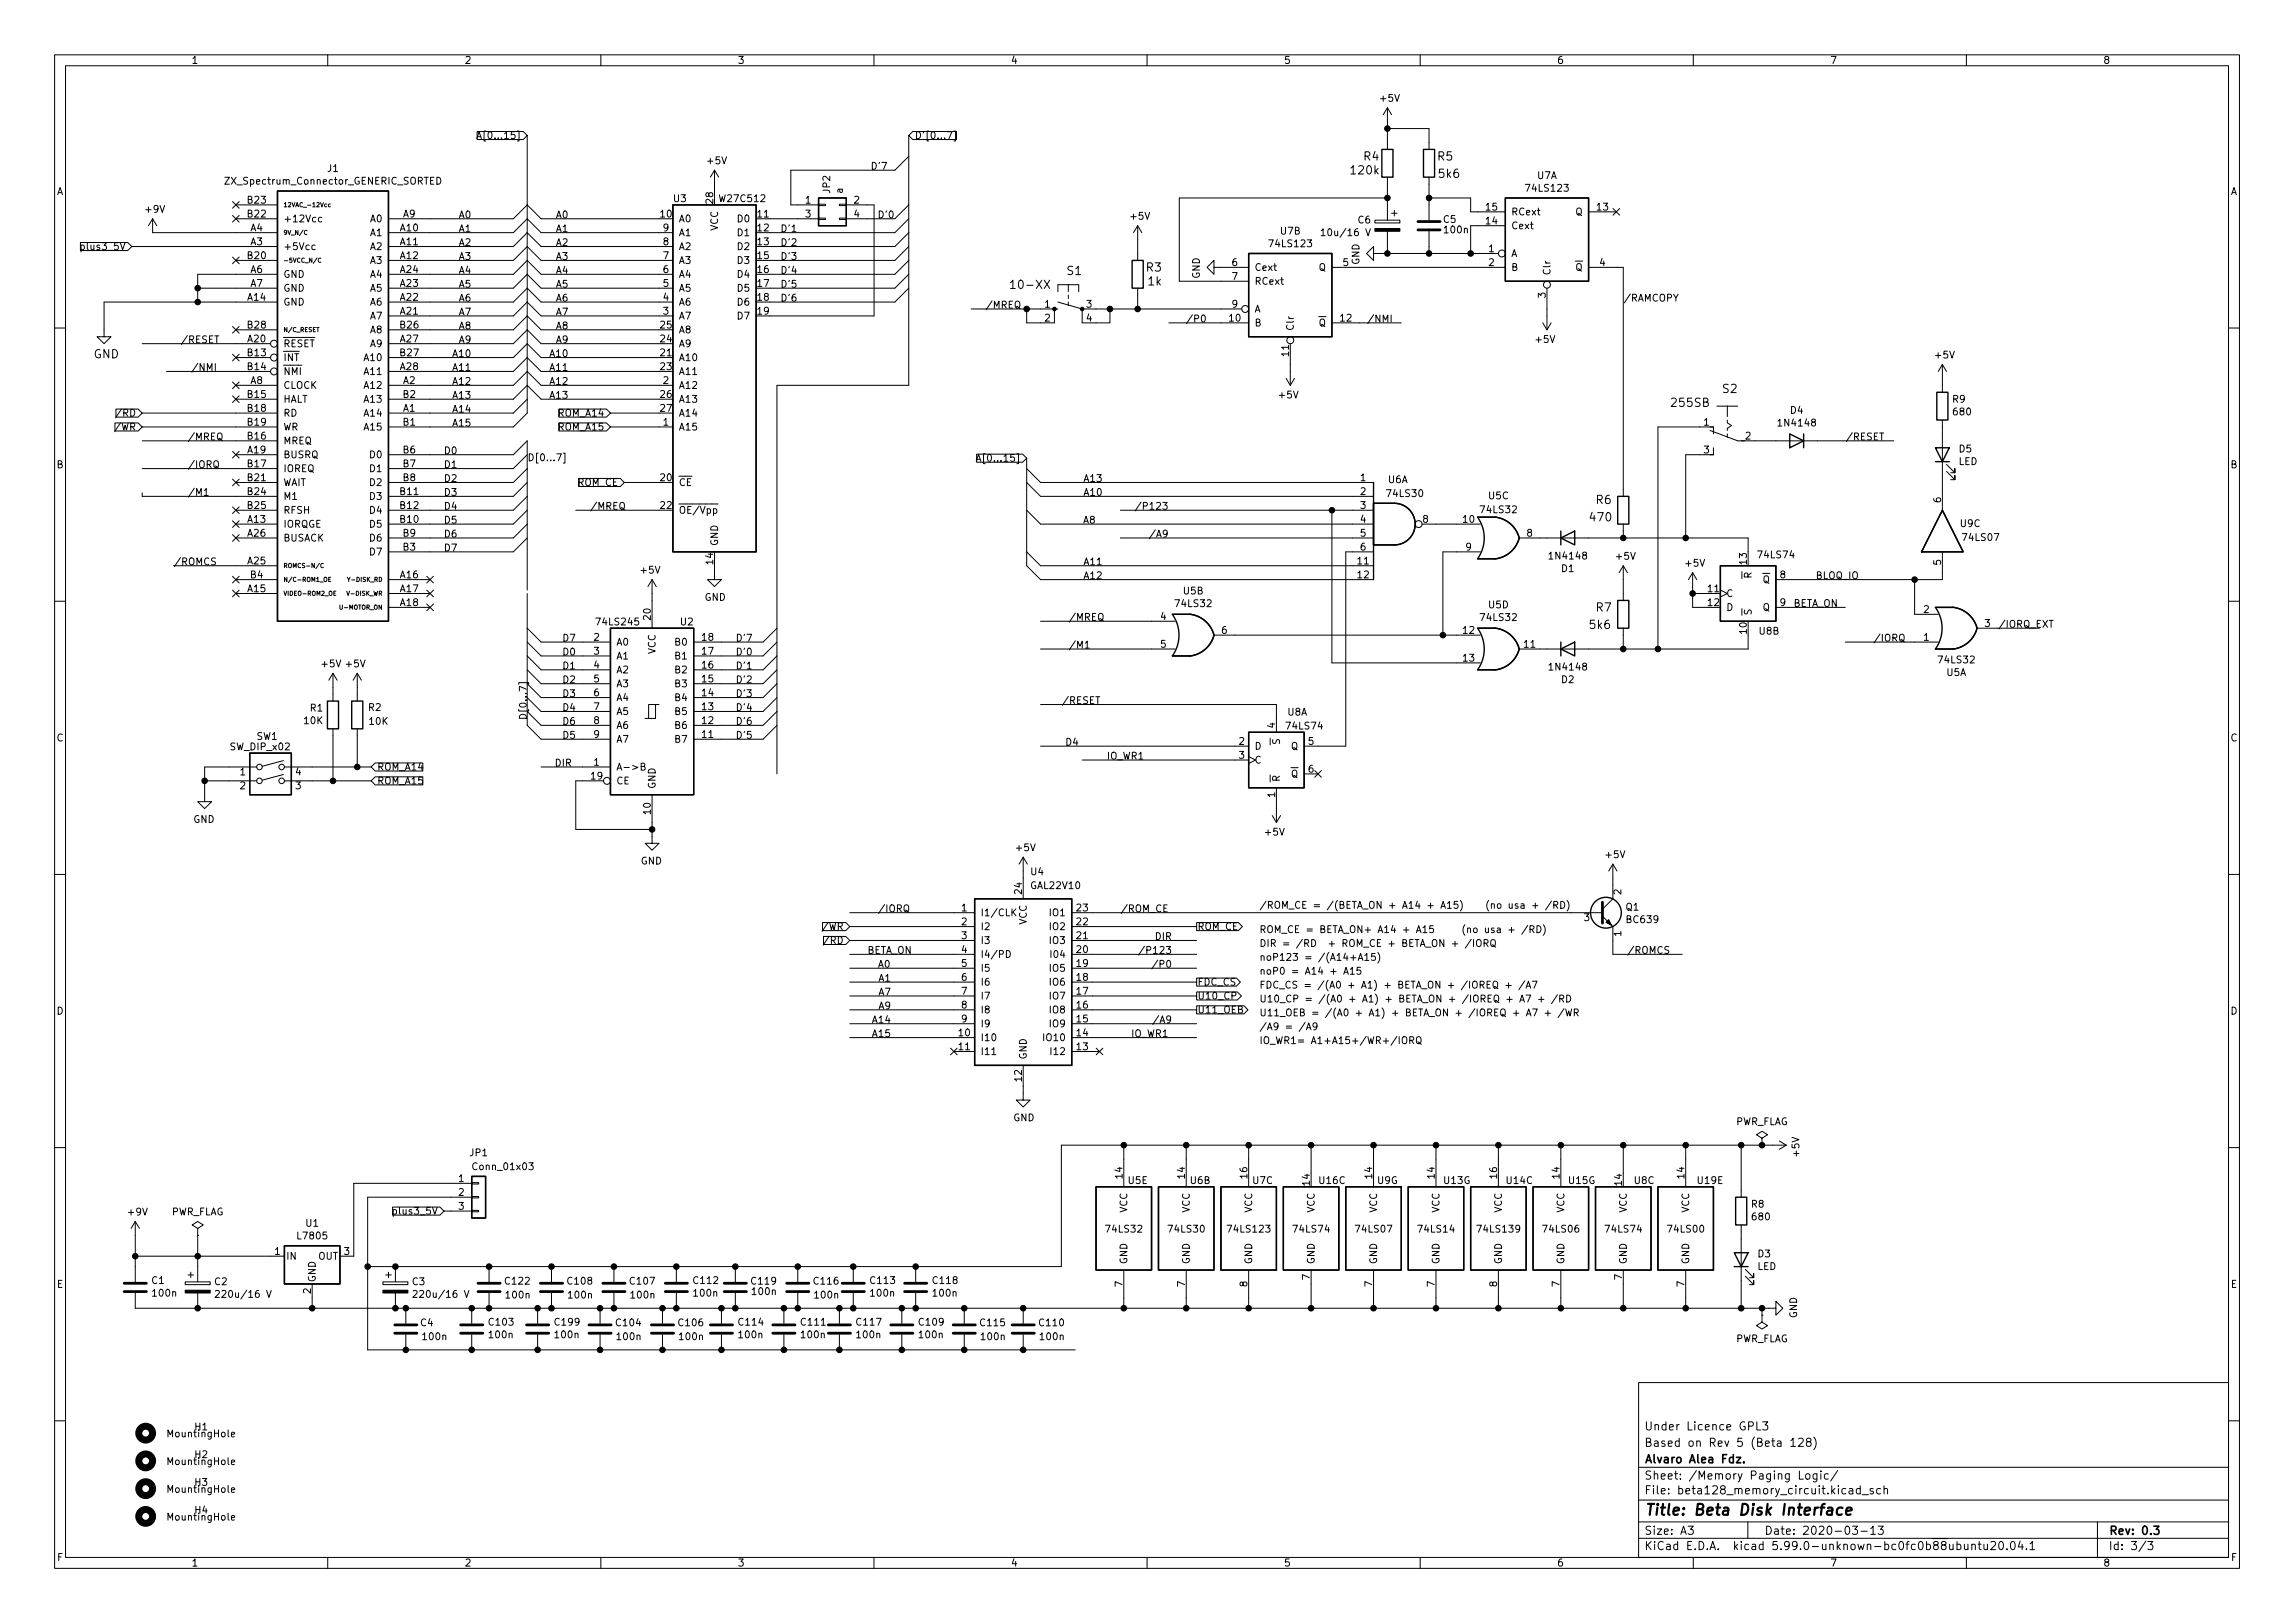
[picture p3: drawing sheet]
<svg xmlns="http://www.w3.org/2000/svg" width="420mm" height="297mm" viewBox="0 0 420 297" stroke-linecap="round" stroke-linejoin="round" font-family="sans-serif">
<defs><g id="words">
<text font-size="2.8" x="301" y="277.3">Title: Beta Disk Interface</text>
<g font-size="2.1">
<text x="249.7" y="29.4">R4</text>
<text x="263.2" y="29.4">R5</text>
<text x="247.4" y="31.9">120k</text>
<text x="263.5" y="32.6">5k6</text>
<text x="185.6" y="52.9">10-XX</text>
<text x="195.4" y="50.3">S1</text>
<text x="209.9" y="49.7">R3</text>
<text x="210.2" y="52.2">1k</text>
<text x="17.1" y="65.6">GND</text>
<text x="315.4" y="71.9">S2</text>
<text x="306.1" y="74.5">255SB</text>
<text x="291.2" y="95.4">470</text>
<text x="292.2" y="92.2">R6</text>
<text x="292.2" y="111.9">R7</text>
<text x="291.1" y="115.1">5k6</text>
<text x="301" y="261.8">Under Licence GPL3</text>
<text x="301" y="267.8">Alvaro Alea Fdz.</text>
<text x="301" y="264.8">Based on Rev 5 (Beta 128)</text>
<text x="301" y="273.5">File: beta128_memory_circuit.kicad_sch</text>
<text x="301" y="270.8">Sheet: /Memory Paging Logic/</text>
<text x="301" y="280.9">Size: A3</text>
<text x="323" y="280.9">Date: 2020-03-13</text>
<text x="386" y="280.9">Rev: 0.3</text>
<text x="301" y="283.7">KiCad E.D.A. kicad 5.99.0-unknown-bc0fc0b88ubuntu20.04.1</text>
<text x="386" y="283.7">Id: 3/3</text>
</g>
<g font-size="1.8">
<text x="35" y="11.7">1</text>
<text x="85" y="11.7">2</text>
<text x="135" y="11.7">3</text>
<text x="185" y="11.7">4</text>
<text x="235" y="11.7">5</text>
<text x="285" y="11.7">6</text>
<text x="335" y="11.7">7</text>
<text x="385" y="11.7">8</text>
<text x="252.8" y="18.6">+5V</text>
<text x="88.6" y="25.4">A[0...15]</text>
<text x="167.4" y="25.4">D'[0...7]</text>
<text x="10.3" y="35.7">A</text>
<text x="41.6" y="33.8">ZX_Spectrum_Connector_GENERIC_SORTED</text>
<text x="60" y="31.5">J1</text>
<text x="129.6" y="30">+5V</text>
<text x="152" y="35.3" transform="rotate(-90 152 35.3)">JP2</text>
<text x="154.3" y="35.4" transform="rotate(-90 154.3 35.4)">a</text>
<text x="159.9" y="31.1">D'7</text>
<text x="279.6" y="35.1">74LS123</text>
<text x="281.4" y="32.8">U7A</text>
<text x="408.3" y="35.7">A</text>
<text x="26.7" y="38.9">+9V</text>
<text x="45.4" y="39.8">B22</text>
<text x="45.4" y="37.2">B23</text>
<text x="51.8" y="40.7">+12Vcc</text>
<text x="67.8" y="40.7">A0</text>
<text x="73.8" y="39.8">A9</text>
<text x="84.1" y="39.9">A0</text>
<text x="101.9" y="39.9">A0</text>
<text x="120.9" y="39.8">10</text>
<text x="123.3" y="37">U3</text>
<text x="124.2" y="40.7">A0</text>
<text x="130.6" y="37.2" transform="rotate(-90 130.6 37.2)">28</text>
<text x="132" y="37">W27C512</text>
<text x="135.2" y="40.7">D0</text>
<text x="138.7" y="39.8">11</text>
<text x="147.5" y="37.2">1</text>
<text x="147.5" y="39.8">3</text>
<text x="156.4" y="37.2">2</text>
<text x="156.4" y="39.8">4</text>
<text x="161.1" y="39.9">D'0</text>
<text x="207.1" y="40.2">+5V</text>
<text x="248.6" y="40.9">C6</text>
<text x="264.3" y="40.8">C5</text>
<text x="272.1" y="41.1">14</text>
<text x="272.1" y="38.5">15</text>
<text x="276.6" y="41.9">Cext</text>
<text x="276.6" y="39.4">RCext</text>
<text x="288.4" y="39.4">Q</text>
<text x="292.4" y="38.5">13</text>
<text x="15.3" y="45.8">plus3_5V</text>
<text x="45.4" y="47.4">B20</text>
<text x="45.9" y="44.9">A3</text>
<text x="45.9" y="42.3">A4</text>
<text x="51.8" y="45.8">+5Vcc</text>
<text x="67.8" y="43.2">A1</text>
<text x="67.8" y="45.8">A2</text>
<text x="73.3" y="42.3">A10</text>
<text x="73.3" y="44.9">A11</text>
<text x="73.3" y="47.4">A12</text>
<text x="84.1" y="47.6">A3</text>
<text x="84.1" y="45">A2</text>
<text x="84.1" y="42.5">A1</text>
<text x="101.9" y="45">A2</text>
<text x="101.9" y="42.5">A1</text>
<text x="101.9" y="47.6">A3</text>
<text x="121.4" y="47.4">7</text>
<text x="121.4" y="44.9">8</text>
<text x="121.4" y="42.3">9</text>
<text x="124.2" y="45.8">A2</text>
<text x="124.2" y="43.2">A1</text>
<text x="131.4" y="42.3" transform="rotate(-90 131.4 42.3)">VCC</text>
<text x="135.2" y="43.2">D1</text>
<text x="135.2" y="45.8">D2</text>
<text x="138.7" y="42.3">12</text>
<text x="138.7" y="44.9">13</text>
<text x="138.7" y="47.4">15</text>
<text x="143.4" y="42.5">D'1</text>
<text x="143.4" y="45">D'2</text>
<text x="143.4" y="47.6">D'3</text>
<text x="232.6" y="45.2">74LS123</text>
<text x="234.5" y="42.9">U7B</text>
<text x="242.7" y="43.2">10u/16 V</text>
<text x="264.5" y="42.7">100n</text>
<text x="272.6" y="46.1">1</text>
<text x="276.6" y="47">A</text>
<text x="45.9" y="49.9">A6</text>
<text x="45.9" y="52.5">A7</text>
<text x="51.8" y="50.8">GND</text>
<text x="51.8" y="53.4">GND</text>
<text x="67.8" y="48.3">A3</text>
<text x="67.8" y="53.4">A5</text>
<text x="67.8" y="50.8">A4</text>
<text x="73.3" y="52.5">A23</text>
<text x="73.3" y="49.9">A24</text>
<text x="84.1" y="52.6">A5</text>
<text x="84.1" y="50.1">A4</text>
<text x="101.9" y="50.1">A4</text>
<text x="101.9" y="52.6">A5</text>
<text x="121.4" y="52.5">5</text>
<text x="121.4" y="49.9">6</text>
<text x="124.2" y="53.4">A5</text>
<text x="124.2" y="50.8">A4</text>
<text x="124.2" y="48.3">A3</text>
<text x="135.2" y="48.3">D3</text>
<text x="135.2" y="50.8">D4</text>
<text x="135.2" y="53.4">D5</text>
<text x="138.7" y="49.9">16</text>
<text x="138.7" y="52.5">17</text>
<text x="143.4" y="52.6">D'5</text>
<text x="143.4" y="50.1">D'4</text>
<text x="219.7" y="51" transform="rotate(-90 219.7 51)">GND</text>
<text x="225.6" y="48.7">6</text>
<text x="225.6" y="51.2">7</text>
<text x="229.6" y="49.6">Cext</text>
<text x="229.6" y="52.1">RCext</text>
<text x="241.4" y="49.6">Q</text>
<text x="245.9" y="48.7">5</text>
<text x="248.9" y="48.5" transform="rotate(-90 248.9 48.5)">GND</text>
<text x="272.6" y="48.7">2</text>
<text x="276.6" y="49.6">B</text>
<text x="283.8" y="50.5" transform="rotate(-90 283.8 50.5)">Clr</text>
<text x="288.4" y="49.6">Q</text>
<text x="292.9" y="48.7">4</text>
<text x="45.4" y="55">A14</text>
<text x="51.8" y="55.9">GND</text>
<text x="67.8" y="58.5">A7</text>
<text x="67.8" y="55.9">A6</text>
<text x="73.3" y="57.6">A21</text>
<text x="73.3" y="55">A22</text>
<text x="84.1" y="55.2">A6</text>
<text x="84.1" y="57.7">A7</text>
<text x="101.9" y="55.2">A6</text>
<text x="101.9" y="57.7">A7</text>
<text x="121.4" y="57.6">3</text>
<text x="121.4" y="55">4</text>
<text x="124.2" y="58.5">A7</text>
<text x="124.2" y="55.9">A6</text>
<text x="135.2" y="55.9">D6</text>
<text x="135.2" y="58.5">D7</text>
<text x="138.7" y="55">18</text>
<text x="138.7" y="57.6">19</text>
<text x="143.4" y="55.2">D'6</text>
<text x="180.3" y="56.5">/MREQ</text>
<text x="191.3" y="56.3">1</text>
<text x="191.3" y="58.8">2</text>
<text x="198.9" y="56.3">3</text>
<text x="198.9" y="58.8">4</text>
<text x="218.3" y="59">/P0</text>
<text x="225.1" y="58.8">10</text>
<text x="225.6" y="56.3">9</text>
<text x="229.6" y="59.7">B</text>
<text x="229.6" y="57.2">A</text>
<text x="241.4" y="59.7">Q</text>
<text x="245.4" y="58.8">12</text>
<text x="250.2" y="59">/NMI</text>
<text x="283" y="54.5" transform="rotate(-90 283 54.5)">3</text>
<text x="297.2" y="55.2">/RAMCOPY</text>
<text x="33" y="62.8">/RESET</text>
<text x="45.4" y="62.6">A20</text>
<text x="45.4" y="65.2">B13</text>
<text x="45.4" y="60.1">B28</text>
<text x="51.8" y="63.5">RESET</text>
<text x="67.8" y="63.5">A9</text>
<text x="67.8" y="61">A8</text>
<text x="73.3" y="62.6">A27</text>
<text x="73.3" y="60.1">B26</text>
<text x="73.3" y="65.2">B27</text>
<text x="83.1" y="65.3">A10</text>
<text x="84.1" y="62.8">A9</text>
<text x="84.1" y="60.3">A8</text>
<text x="100.9" y="65.3">A10</text>
<text x="101.9" y="60.3">A8</text>
<text x="101.9" y="62.8">A9</text>
<text x="120.9" y="65.2">21</text>
<text x="120.9" y="62.6">24</text>
<text x="120.9" y="60.1">25</text>
<text x="124.2" y="63.5">A9</text>
<text x="124.2" y="61">A8</text>
<text x="236" y="65.2" transform="rotate(-90 236 65.2)">11</text>
<text x="236.9" y="60.6" transform="rotate(-90 236.9 60.6)">Clr</text>
<text x="281.2" y="62.7">+5V</text>
<text x="354.4" y="65.6">+5V</text>
<text x="34.9" y="67.9">/NMI</text>
<text x="45.4" y="67.7">B14</text>
<text x="45.9" y="70.3">A8</text>
<text x="51.8" y="71.2">CLOCK</text>
<text x="51.8" y="66.1">INT</text>
<text x="51.8" y="68.6">NMI</text>
<text x="66.9" y="71.2">A12</text>
<text x="66.9" y="68.6">A11</text>
<text x="66.9" y="66.1">A10</text>
<text x="73.3" y="67.7">A28</text>
<text x="73.8" y="70.3">A2</text>
<text x="83.1" y="70.4">A12</text>
<text x="83.1" y="67.9">A11</text>
<text x="100.9" y="70.4">A12</text>
<text x="100.9" y="67.9">A11</text>
<text x="120.9" y="67.7">23</text>
<text x="121.4" y="70.3">2</text>
<text x="124.2" y="71.2">A12</text>
<text x="124.2" y="66.1">A10</text>
<text x="124.2" y="68.6">A11</text>
<text x="21.9" y="76.2">/RD</text>
<text x="45.4" y="72.8">B15</text>
<text x="45.4" y="75.3">B18</text>
<text x="45.4" y="77.9">B19</text>
<text x="51.8" y="73.7">HALT</text>
<text x="51.8" y="76.2">RD</text>
<text x="66.9" y="76.2">A14</text>
<text x="66.9" y="73.7">A13</text>
<text x="73.8" y="75.3">A1</text>
<text x="73.8" y="77.9">B1</text>
<text x="73.8" y="72.8">B2</text>
<text x="83.1" y="75.5">A14</text>
<text x="83.1" y="73">A13</text>
<text x="100.9" y="73">A13</text>
<text x="102.4" y="76.2">ROM_A14</text>
<text x="120.9" y="72.8">26</text>
<text x="120.9" y="75.3">27</text>
<text x="121.4" y="77.9">1</text>
<text x="124.2" y="73.7">A13</text>
<text x="124.2" y="76.2">A14</text>
<text x="234.2" y="72.9">+5V</text>
<text x="311.9" y="77.9">1</text>
<text x="327.8" y="75.7">D4</text>
<text x="357.5" y="73.7">R9</text>
<text x="357.7" y="76">680</text>
<text x="21.5" y="78.8">/WR</text>
<text x="34.3" y="80.6">/MREQ</text>
<text x="45.4" y="83">A19</text>
<text x="45.4" y="80.4">B16</text>
<text x="51.8" y="83.9">BUSRQ</text>
<text x="51.8" y="81.3">MREQ</text>
<text x="51.8" y="78.8">WR</text>
<text x="66.9" y="78.8">A15</text>
<text x="67.8" y="83.9">D0</text>
<text x="73.8" y="83">B6</text>
<text x="81.6" y="83.1">D0</text>
<text x="83.1" y="78">A15</text>
<text x="102.4" y="78.8">ROM_A15</text>
<text x="124.2" y="78.8">A15</text>
<text x="311.9" y="83">3</text>
<text x="319.5" y="80.4">2</text>
<text x="325.8" y="78">1N4148</text>
<text x="337.8" y="80.6">/RESET</text>
<text x="358.7" y="82.8">D5</text>
<text x="10.3" y="85.7">B</text>
<text x="34.3" y="85.7">/IORQ</text>
<text x="45.4" y="85.5">B17</text>
<text x="45.4" y="88">B21</text>
<text x="51.8" y="86.4">IOREQ</text>
<text x="51.8" y="88.9">WAIT</text>
<text x="67.8" y="86.4">D1</text>
<text x="67.8" y="88.9">D2</text>
<text x="73.8" y="85.5">B7</text>
<text x="73.8" y="88">B8</text>
<text x="81.6" y="85.7">D1</text>
<text x="81.6" y="88.2">D2</text>
<text x="96.5" y="84.4">D[0...7]</text>
<text x="105.7" y="88.9">ROM_CE</text>
<text x="120.9" y="88">20</text>
<text x="124.2" y="88.9">CE</text>
<text x="180" y="84.5">A[0...15]</text>
<text x="198.7" y="88.2">A13</text>
<text x="249.1" y="88">1</text>
<text x="254.1" y="88.4">U6A</text>
<text x="358.5" y="85.1">LED</text>
<text x="408.3" y="85.7">B</text>
<text x="34.3" y="90.7">/M1</text>
<text x="45.4" y="95.7">A13</text>
<text x="45.4" y="90.6">B24</text>
<text x="45.4" y="93.1">B25</text>
<text x="51.8" y="91.5">M1</text>
<text x="51.8" y="94">RFSH</text>
<text x="67.8" y="91.5">D3</text>
<text x="67.8" y="94">D4</text>
<text x="73.3" y="95.7">B10</text>
<text x="73.3" y="90.6">B11</text>
<text x="73.3" y="93.1">B12</text>
<text x="81.6" y="95.8">D5</text>
<text x="81.6" y="93.3">D4</text>
<text x="81.6" y="90.7">D3</text>
<text x="107.9" y="93.3">/MREQ</text>
<text x="120.9" y="93.1">22</text>
<text x="124.2" y="94">OE/Vpp</text>
<text x="198.4" y="95.8">A8</text>
<text x="198.7" y="90.7">A10</text>
<text x="209.4" y="93.3">/P123</text>
<text x="249.1" y="90.6">2</text>
<text x="249.1" y="93.1">3</text>
<text x="249.1" y="95.7">4</text>
<text x="254.1" y="90.9">74LS30</text>
<text x="260.5" y="95.7">8</text>
<text x="267.9" y="95.7">10</text>
<text x="271.2" y="93.9">74LS32</text>
<text x="272.6" y="91.4">U5C</text>
<text x="355.3" y="92" transform="rotate(-90 355.3 92)">6</text>
<text x="45.4" y="98.2">A26</text>
<text x="51.8" y="96.6">IORQGE</text>
<text x="51.8" y="99.1">BUSACK</text>
<text x="67.8" y="96.6">D5</text>
<text x="67.8" y="101.6">D7</text>
<text x="67.8" y="99.1">D6</text>
<text x="73.8" y="100.7">B3</text>
<text x="73.8" y="98.2">B9</text>
<text x="81.6" y="100.9">D7</text>
<text x="81.6" y="98.4">D6</text>
<text x="131.4" y="100" transform="rotate(-90 131.4 100)">GND</text>
<text x="211.2" y="98.4">/A9</text>
<text x="249.1" y="98.2">5</text>
<text x="249.1" y="100.7">6</text>
<text x="268.4" y="100.7">9</text>
<text x="279.5" y="98.2">8</text>
<text x="358.9" y="96.4">U9C</text>
<text x="359.5" y="99">74LS07</text>
<text x="31.7" y="103.4">/ROMCS</text>
<text x="45.4" y="103.3">A25</text>
<text x="45.9" y="105.8">B4</text>
<text x="73.3" y="105.8">A16</text>
<text x="117.4" y="105">+5V</text>
<text x="130.6" y="103.3" transform="rotate(-90 130.6 103.3)">14</text>
<text x="198.7" y="103.4">A11</text>
<text x="198.7" y="106">A12</text>
<text x="248.6" y="103.3">11</text>
<text x="248.6" y="105.8">12</text>
<text x="283.9" y="102.4">1N4148</text>
<text x="285.9" y="104.7">D1</text>
<text x="296" y="102.4">+5V</text>
<text x="308.7" y="103.7">+5V</text>
<text x="319.8" y="103.3" transform="rotate(-90 319.8 103.3)">13</text>
<text x="320.7" y="105.8" transform="rotate(-90 320.7 105.8)">R</text>
<text x="322" y="102.2">74LS74</text>
<text x="322.7" y="106.7">Q</text>
<text x="325.9" y="105.8">8</text>
<text x="332.4" y="106">BLOQ_IO</text>
<text x="355.3" y="103.4" transform="rotate(-90 355.3 103.4)">5</text>
<text x="45.4" y="108.4">A15</text>
<text x="73.3" y="108.4">A17</text>
<text x="73.3" y="110.9">A18</text>
<text x="119.1" y="113.4" transform="rotate(-90 119.1 113.4)">20</text>
<text x="129" y="109.9">GND</text>
<text x="195.6" y="113.6">/MREQ</text>
<text x="212.5" y="113.4">4</text>
<text x="215.3" y="111.1">74LS32</text>
<text x="216.7" y="108.8">U5B</text>
<text x="271.2" y="113.6">74LS32</text>
<text x="272.6" y="111.3">U5D</text>
<text x="312.7" y="108.4">11</text>
<text x="312.7" y="110.9">12</text>
<text x="316" y="109.3">C</text>
<text x="316" y="111.8">D</text>
<text x="320.7" y="112.7" transform="rotate(-90 320.7 112.7)">S</text>
<text x="322.7" y="111.8">Q</text>
<text x="325.9" y="110.9">9 BETA_ON</text>
<text x="352.2" y="112.2">2</text>
<text x="102.9" y="117.4">D7</text>
<text x="102.9" y="120">D0</text>
<text x="108.7" y="117.3">2</text>
<text x="108.7" y="119.8">3</text>
<text x="109.4" y="114.4">74LS245</text>
<text x="112.8" y="118.1">A0</text>
<text x="120" y="119.7" transform="rotate(-90 120 119.7)">VCC</text>
<text x="123.7" y="118.1">B0</text>
<text x="124.6" y="114.4">U2</text>
<text x="128.6" y="119.8">17</text>
<text x="128.6" y="117.3">18</text>
<text x="134.6" y="117.4">D'7</text>
<text x="134.6" y="120">D'0</text>
<text x="195.6" y="118.7">/M1</text>
<text x="212.5" y="118.5">5</text>
<text x="223.7" y="116">6</text>
<text x="267.9" y="116">12</text>
<text x="279.1" y="118.5">11</text>
<text x="319.8" y="116" transform="rotate(-90 319.8 116)">10</text>
<text x="322.1" y="116.1">U8B</text>
<text x="342.9" y="117.4">/IORQ</text>
<text x="352.2" y="117.3">1</text>
<text x="363.4" y="114.7">3</text>
<text x="365.8" y="114.9">/IORQ_EXT</text>
<text x="59" y="122.1">+5V</text>
<text x="63.4" y="122.1">+5V</text>
<text x="102.9" y="122.5">D1</text>
<text x="102.9" y="125">D2</text>
<text x="108.7" y="122.3">4</text>
<text x="108.7" y="124.9">5</text>
<text x="112.8" y="120.7">A1</text>
<text x="112.8" y="123.2">A2</text>
<text x="112.8" y="125.8">A3</text>
<text x="123.7" y="125.8">B3</text>
<text x="123.7" y="123.2">B2</text>
<text x="123.7" y="120.7">B1</text>
<text x="128.6" y="124.9">15</text>
<text x="128.6" y="122.3">16</text>
<text x="134.6" y="122.5">D'1</text>
<text x="134.6" y="125">D'2</text>
<text x="267.9" y="121.1">13</text>
<text x="283.9" y="122.7">1N4148</text>
<text x="285.9" y="125">D2</text>
<text x="355" y="121.4">74LS32</text>
<text x="356.4" y="123.7">U5A</text>
<text x="56.8" y="130.2">R1</text>
<text x="67.5" y="130.1">R2</text>
<text x="96.4" y="130.4" transform="rotate(-90 96.4 130.4)">D[0...7]</text>
<text x="102.9" y="127.6">D3</text>
<text x="102.9" y="130.1">D4</text>
<text x="108.7" y="127.4">6</text>
<text x="108.7" y="130">7</text>
<text x="112.8" y="128.3">A4</text>
<text x="112.8" y="130.8">A5</text>
<text x="123.7" y="130.8">B5</text>
<text x="123.7" y="128.3">B4</text>
<text x="128.6" y="130">13</text>
<text x="128.6" y="127.4">14</text>
<text x="134.6" y="127.6">D'3</text>
<text x="134.6" y="130.1">D'4</text>
<text x="194.3" y="128.8">/RESET</text>
<text x="235.7" y="131">U8A</text>
<text x="10.3" y="135.7">C</text>
<text x="42.3" y="137.3">SW_DIP_x02</text>
<text x="47" y="135.4">SW1</text>
<text x="55.7" y="132.5">10K</text>
<text x="67.7" y="132.6">10K</text>
<text x="102.9" y="135.2">D5</text>
<text x="102.9" y="132.7">D6</text>
<text x="108.7" y="132.5">8</text>
<text x="108.7" y="135">9</text>
<text x="112.8" y="133.4">A6</text>
<text x="112.8" y="135.9">A7</text>
<text x="123.7" y="135.9">B7</text>
<text x="123.7" y="133.4">B6</text>
<text x="128.6" y="135">11</text>
<text x="128.6" y="132.5">12</text>
<text x="134.6" y="135.2">D'5</text>
<text x="134.6" y="132.7">D'6</text>
<text x="194.9" y="136.5">D4</text>
<text x="226.8" y="136.3">2</text>
<text x="229.6" y="137.2">D</text>
<text x="233.4" y="133.2" transform="rotate(-90 233.4 133.2)">4</text>
<text x="234.3" y="136.2" transform="rotate(-90 234.3 136.2)">S</text>
<text x="235.7" y="133.5">74LS74</text>
<text x="236.4" y="137.2">Q</text>
<text x="239.5" y="136.3">5</text>
<text x="408.3" y="135.7">C</text>
<text x="44" y="141.9">1</text>
<text x="54.1" y="141.9">4</text>
<text x="69" y="143.5">ROM_A15</text>
<text x="69" y="141">ROM_A14</text>
<text x="101.7" y="140.3">DIR</text>
<text x="108.2" y="142.7">19</text>
<text x="108.7" y="140.1">1</text>
<text x="112.8" y="141">A-&gt;B</text>
<text x="112.8" y="143.5">CE</text>
<text x="202.8" y="139">IO_WR1</text>
<text x="226.8" y="138.8">3</text>
<text x="229.6" y="139.7">C</text>
<text x="234.3" y="143.2" transform="rotate(-90 234.3 143.2)">R</text>
<text x="236.4" y="142.3">Q</text>
<text x="239.5" y="141.4">6</text>
<text x="44" y="144.4">2</text>
<text x="54.1" y="144.4">3</text>
<text x="119.1" y="149" transform="rotate(-90 119.1 149)">10</text>
<text x="120" y="144.4" transform="rotate(-90 120 144.4)">GND</text>
<text x="233.4" y="145.9" transform="rotate(-90 233.4 145.9)">1</text>
<text x="35.4" y="150.6">GND</text>
<text x="186.1" y="155.8">+5V</text>
<text x="231.7" y="152.9">+5V</text>
<text x="117.3" y="158.2">GND</text>
<text x="188.7" y="160.2">U4</text>
<text x="294.1" y="157">+5V</text>
<text x="160.7" y="166.9">/IORQ</text>
<text x="176" y="166.8">1</text>
<text x="179.5" y="167.7">I1/CLK</text>
<text x="187.1" y="163.6" transform="rotate(-90 187.1 163.6)">24</text>
<text x="188.8" y="162.7">GAL22V10</text>
<text x="192.3" y="167.7">IO1</text>
<text x="197.1" y="166.8">23</text>
<text x="205.9" y="166.9">/ROM_CE</text>
<text x="230.5" y="166.3">/ROM_CE = /(BETA_ON + A14 + A15)</text>
<text x="262.8" y="166.3">(no usa + /RD)</text>
<text x="296.8" y="163.7" transform="rotate(-90 296.8 163.7)">2</text>
<text x="297.7" y="166.6">Q1</text>
<text x="151.1" y="170.2">/WR</text>
<text x="151.5" y="172.8">/RD</text>
<text x="176" y="169.3">2</text>
<text x="176" y="171.9">3</text>
<text x="179.5" y="170.2">I2</text>
<text x="179.5" y="172.8">I3</text>
<text x="188" y="169.3" transform="rotate(-90 188 169.3)">VCC</text>
<text x="192.3" y="172.8">IO3</text>
<text x="192.3" y="170.2">IO2</text>
<text x="197.1" y="171.9">21</text>
<text x="197.1" y="169.3">22</text>
<text x="211.6" y="172">DIR</text>
<text x="219.2" y="170.2">ROM_CE</text>
<text x="230.5" y="170.8">ROM_CE = BETA_ON+ A14 + A15</text>
<text x="230.5" y="173.3">DIR = /RD + ROM_CE + BETA_ON + /IORQ</text>
<text x="260.6" y="170.8">(no usa + /RD)</text>
<text x="290" y="168.6">3</text>
<text x="296.8" y="171.3" transform="rotate(-90 296.8 171.3)">1</text>
<text x="297.9" y="168.9">BC639</text>
<text x="158.6" y="174.6">BETA_ON</text>
<text x="160.7" y="177.1">A0</text>
<text x="160.9" y="179.6">A1</text>
<text x="176" y="174.4">4</text>
<text x="176" y="176.9">5</text>
<text x="176" y="179.5">6</text>
<text x="179.5" y="175.3">I4/PD</text>
<text x="179.5" y="177.8">I5</text>
<text x="192.3" y="177.8">IO5</text>
<text x="192.7" y="175.3">I04</text>
<text x="197.1" y="179.5">18</text>
<text x="197.1" y="176.9">19</text>
<text x="197.1" y="174.4">20</text>
<text x="210" y="174.6">/P123</text>
<text x="212" y="177.1">/P0</text>
<text x="230.5" y="175.8">noP123 = /(A14+A15)</text>
<text x="230.5" y="178.4">noP0 = A14 + A15</text>
<text x="297.8" y="174.6">/ROMCS</text>
<text x="10.3" y="185.7">D</text>
<text x="160.9" y="182.2">A7</text>
<text x="160.9" y="184.7">A9</text>
<text x="176" y="182">7</text>
<text x="176" y="184.6">8</text>
<text x="179.5" y="180.4">I6</text>
<text x="179.5" y="182.9">I7</text>
<text x="179.5" y="185.5">I8</text>
<text x="192.3" y="185.5">IO8</text>
<text x="192.3" y="182.9">IO7</text>
<text x="192.3" y="180.4">IO6</text>
<text x="197.1" y="184.6">16</text>
<text x="197.1" y="182">17</text>
<text x="219.2" y="180.4">FDC_CS</text>
<text x="219.2" y="185.5">U11_OEB</text>
<text x="219.2" y="182.9">U10_CP</text>
<text x="230.5" y="180.9">FDC_CS = /(A0 + A1) + BETA_ON + /IOREQ + /A7</text>
<text x="230.5" y="183.5">U10_CP = /(A0 + A1) + BETA_ON + /IOREQ + A7 + /RD</text>
<text x="230.5" y="186">U11_OEB = /(A0 + A1) + BETA_ON + /IOREQ + A7 + /WR</text>
<text x="408.3" y="185.7">D</text>
<text x="160" y="189.8">A15</text>
<text x="160" y="187.3">A14</text>
<text x="175.5" y="189.6">10</text>
<text x="176" y="187.1">9</text>
<text x="179.5" y="190.5">I10</text>
<text x="179.5" y="188">I9</text>
<text x="191.4" y="190.5">IO10</text>
<text x="192.3" y="188">IO9</text>
<text x="197.1" y="189.6">14</text>
<text x="197.1" y="187.1">15</text>
<text x="207.2" y="189.8">IO_WR1</text>
<text x="211.9" y="187.3">/A9</text>
<text x="230.5" y="188.5">/A9 = /A9</text>
<text x="230.5" y="191.1">IO_WR1= A1+A15+/WR+/IORQ</text>
<text x="175.5" y="192.2">11</text>
<text x="179.5" y="193.1">I11</text>
<text x="187.1" y="197.9" transform="rotate(-90 187.1 197.9)">12</text>
<text x="188" y="194" transform="rotate(-90 188 194)">GND</text>
<text x="192.7" y="193.1">I12</text>
<text x="197.1" y="192.2">13</text>
<text x="185.5" y="205.2">GND</text>
<text x="317.6" y="205.9">PWR_FLAG</text>
<text x="86.1" y="211.6">JP1</text>
<text x="86.9" y="214.1">Conn_01x03</text>
<text x="205.5" y="215.7" transform="rotate(-90 205.5 215.7)">14</text>
<text x="216.9" y="215.7" transform="rotate(-90 216.9 215.7)">14</text>
<text x="228.3" y="215.7" transform="rotate(-90 228.3 215.7)">16</text>
<text x="251.2" y="215.7" transform="rotate(-90 251.2 215.7)">14</text>
<text x="262.6" y="215.7" transform="rotate(-90 262.6 215.7)">14</text>
<text x="274.1" y="215.7" transform="rotate(-90 274.1 215.7)">16</text>
<text x="285.5" y="215.7" transform="rotate(-90 285.5 215.7)">14</text>
<text x="308.4" y="215.7" transform="rotate(-90 308.4 215.7)">14</text>
<text x="329.4" y="211.6" transform="rotate(-90 329.4 211.6)">+5V</text>
<text x="84" y="216.3">1</text>
<text x="84" y="218.9">2</text>
<text x="84" y="221.4">3</text>
<text x="206.4" y="222" transform="rotate(-90 206.4 222)">VCC</text>
<text x="206.6" y="216.7">U5E</text>
<text x="217.8" y="222" transform="rotate(-90 217.8 222)">VCC</text>
<text x="217.9" y="216.7">U6B</text>
<text x="229.2" y="222" transform="rotate(-90 229.2 222)">VCC</text>
<text x="229.4" y="216.7">U7C</text>
<text x="239.8" y="216.9" transform="rotate(-90 239.8 216.9)">14</text>
<text x="240.7" y="222" transform="rotate(-90 240.7 222)">VCC</text>
<text x="241.6" y="216.7">U16C</text>
<text x="252.1" y="222" transform="rotate(-90 252.1 222)">VCC</text>
<text x="252.2" y="216.7">U9G</text>
<text x="263.5" y="222" transform="rotate(-90 263.5 222)">VCC</text>
<text x="264.4" y="216.7">U13G</text>
<text x="275" y="222" transform="rotate(-90 275 222)">VCC</text>
<text x="275.9" y="216.7">U14C</text>
<text x="286.4" y="222" transform="rotate(-90 286.4 222)">VCC</text>
<text x="287.3" y="216.7">U15G</text>
<text x="296.9" y="216.9" transform="rotate(-90 296.9 216.9)">14</text>
<text x="297.8" y="222" transform="rotate(-90 297.8 222)">VCC</text>
<text x="299.2" y="216.7">U8C</text>
<text x="309.2" y="222" transform="rotate(-90 309.2 222)">VCC</text>
<text x="310.8" y="216.7">U19E</text>
<text x="320.7" y="221">R8</text>
<text x="23.5" y="222.4">+9V</text>
<text x="31.2" y="222.4">PWR_FLAG</text>
<text x="54.6" y="226.8">L7805</text>
<text x="56" y="224.5">U1</text>
<text x="72.5" y="222.3">plus3_5V</text>
<text x="202.6" y="225.6">74LS32</text>
<text x="214.1" y="225.6">74LS30</text>
<text x="225" y="225.6">74LS123</text>
<text x="236.9" y="225.6">74LS74</text>
<text x="248.4" y="225.6">74LS07</text>
<text x="259.8" y="225.6">74LS14</text>
<text x="270.7" y="225.6">74LS139</text>
<text x="282.7" y="225.6">74LS06</text>
<text x="294.1" y="225.6">74LS74</text>
<text x="305.5" y="225.6">74LS00</text>
<text x="320.9" y="223.3">680</text>
<text x="50.3" y="229.7">1</text>
<text x="52.3" y="230.5">IN</text>
<text x="58.2" y="230.5">OUT</text>
<text x="63" y="229.7">3</text>
<text x="206.4" y="231.4" transform="rotate(-90 206.4 231.4)">GND</text>
<text x="217.8" y="231.4" transform="rotate(-90 217.8 231.4)">GND</text>
<text x="229.2" y="231.4" transform="rotate(-90 229.2 231.4)">GND</text>
<text x="240.7" y="231.4" transform="rotate(-90 240.7 231.4)">GND</text>
<text x="252.1" y="231.4" transform="rotate(-90 252.1 231.4)">GND</text>
<text x="263.5" y="231.4" transform="rotate(-90 263.5 231.4)">GND</text>
<text x="275" y="231.4" transform="rotate(-90 275 231.4)">GND</text>
<text x="286.4" y="231.4" transform="rotate(-90 286.4 231.4)">GND</text>
<text x="297.8" y="231.4" transform="rotate(-90 297.8 231.4)">GND</text>
<text x="309.2" y="231.4" transform="rotate(-90 309.2 231.4)">GND</text>
<text x="321.7" y="232.4">LED</text>
<text x="321.9" y="230.1">D3</text>
<text x="10.4" y="235.7">E</text>
<text x="27.8" y="235">C1</text>
<text x="28.1" y="237.3">100n</text>
<text x="39.3" y="235.2">C2</text>
<text x="40.4" y="237.5">220u/16 V</text>
<text x="56.9" y="236.7" transform="rotate(-90 56.9 236.7)">2</text>
<text x="57.8" y="234.7" transform="rotate(-90 57.8 234.7)">GND</text>
<text x="75.5" y="235.2">C3</text>
<text x="76.6" y="237.5">220u/16 V</text>
<text x="92.6" y="235.1">C122</text>
<text x="92.8" y="237.6">100n</text>
<text x="104" y="235.1">C108</text>
<text x="104.2" y="237.6">100n</text>
<text x="115.5" y="235.1">C107</text>
<text x="115.6" y="237.6">100n</text>
<text x="127.1" y="235">C112</text>
<text x="127.1" y="237.3">100n</text>
<text x="137.7" y="235.1">C119</text>
<text x="137.8" y="237">100n</text>
<text x="149.1" y="235.1">C116</text>
<text x="149.3" y="237.6">100n</text>
<text x="159.5" y="235">C113</text>
<text x="159.5" y="237.3">100n</text>
<text x="170.9" y="235">C118</text>
<text x="170.9" y="237.3">100n</text>
<text x="205.5" y="235.5" transform="rotate(-90 205.5 235.5)">7</text>
<text x="216.9" y="235.5" transform="rotate(-90 216.9 235.5)">7</text>
<text x="228.3" y="235.5" transform="rotate(-90 228.3 235.5)">8</text>
<text x="239.8" y="234.2" transform="rotate(-90 239.8 234.2)">7</text>
<text x="251.2" y="235.5" transform="rotate(-90 251.2 235.5)">7</text>
<text x="262.6" y="235.5" transform="rotate(-90 262.6 235.5)">7</text>
<text x="274.1" y="235.5" transform="rotate(-90 274.1 235.5)">8</text>
<text x="285.5" y="235.5" transform="rotate(-90 285.5 235.5)">7</text>
<text x="296.9" y="234.2" transform="rotate(-90 296.9 234.2)">7</text>
<text x="308.4" y="235.5" transform="rotate(-90 308.4 235.5)">7</text>
<text x="408.4" y="235.7">E</text>
<text x="77" y="242.7">C4</text>
<text x="77.5" y="245.3">100n</text>
<text x="89.6" y="242.6">C103</text>
<text x="89.7" y="244.9">100n</text>
<text x="101.7" y="242.6">C199</text>
<text x="101.7" y="244.9">100n</text>
<text x="112.9" y="242.7">C104</text>
<text x="113.1" y="245.3">100n</text>
<text x="124.3" y="242.7">C106</text>
<text x="124.5" y="245.3">100n</text>
<text x="135.3" y="242.6">C114</text>
<text x="135.4" y="244.9">100n</text>
<text x="146.8" y="242.6">C111</text>
<text x="146.8" y="244.9">100n</text>
<text x="156.9" y="242.6">C117</text>
<text x="157" y="244.9">100n</text>
<text x="168.4" y="242.6">C109</text>
<text x="168.4" y="244.9">100n</text>
<text x="179.6" y="242.7">C115</text>
<text x="179.7" y="245.3">100n</text>
<text x="190.4" y="242.7">C110</text>
<text x="190.5" y="245.3">100n</text>
<text x="317.6" y="245.6">PWR_FLAG</text>
<text x="329" y="241.3" transform="rotate(-90 329 241.3)">GND</text>
<text x="30.9" y="263">MountingHole</text>
<text x="35.7" y="261.8">H1</text>
<text x="30.9" y="268.1">MountingHole</text>
<text x="35.7" y="266.8">H2</text>
<text x="30.9" y="273.2">MountingHole</text>
<text x="35.7" y="271.9">H3</text>
<text x="30.9" y="278.3">MountingHole</text>
<text x="35.7" y="277">H4</text>
<text x="10.4" y="285.7">F</text>
<text x="35" y="286.7">1</text>
<text x="85" y="286.7">2</text>
<text x="135" y="286.7">3</text>
<text x="185" y="286.7">4</text>
<text x="235" y="286.7">5</text>
<text x="285" y="286.7">6</text>
<text x="335" y="286.7">7</text>
<text x="385" y="286.7">8</text>
<text x="408.4" y="285.7">F</text>
</g>
<g font-size="1.1">
<text x="51.8" y="37.9">12VAC_-12Vcc</text>
<text x="51.8" y="43">9V_N/C</text>
<text x="51.8" y="48.1">-5VCC_N/C</text>
<text x="51.8" y="60.8">N/C_RESET</text>
<text x="51.8" y="103.9">ROMCS-N/C</text>
<text x="51.8" y="106.5">N/C-ROM1_OE</text>
<text x="64.2" y="106.5">Y-DISK_RD</text>
<text x="51.8" y="109">VIDEO-ROM2_OE</text>
<text x="62.6" y="111.6">U-MOTOR_ON</text>
<text x="64" y="109">V-DISK_WR</text>
</g>
</g></defs>
<g fill="none" stroke="#000" stroke-width=".18">
<path d="M10 10h400v277h-400zM12 12h396v273h-396zM60 10v2M110 10v2M160 10v2M210 10v2M254 19.7l-.8 1.3M254 19.7v7.6M254 19.7l.8 1.3M260 10v2M310 10v2M360 10v2"/>
<path d="M42.6 36.9l1.2 1.2M42.6 39.4l1.2 1.3M43.2 37.5h7.6M43.8 36.9l-1.2 1.2M43.8 39.4l-1.2 1.3M58.9 39.8h-.4l-.2 .2 .1 .6h.5M59.8 37.4l-.2-.1-.2 .2 .1 .3h.3M60.5 37.4l-.2-.1-.2 .2 .1 .3h.3M80 32.4a.64 .64 0 0 1 .7 .7 .64 .64 0 0 1-.7 .6zM87.3 25.4l.4-1.3 .4 1.3M87.4 24.1h8.4l.7 .7-.7 .7h-8.4zM87.4 25h.6"/>
<path d="M96.5 24.8v50.8l-2.5 2.5h-22.9M130.8 31.2l-.8 1.2M130.8 31.2v3.8M130.8 31.2l.8 1.2M149.9 39.9h1.2v.3h-1.2zM149.9 37.4h1.2v.2h-1.2zM153.7 39.9h1.2v.3h-1.2zM153.7 37.4h1.2v.2h-1.2zM154.9 37.5h5.1v20.3h-19M166.4 24.8v45.7h-24.2v71.1M166.4 37.5l-2.6 2.5h-8.9M166.4 28.6l-2.6 2.6h-19v6.3h5.1"/>
<path d="M167.1 24.1h8v1.4h-8l-.7-.7zM173.4 24.1h.9l-.6 1.3M174.6 24h.3v1.8h-.3M254 36.2h-38.1v15.3h12.7M254 32.4v7.9M254 23.5h7.6v3.8M254.8 39h1M255.3 38.5v1M261.6 32.4v7.9M261.6 36.2h7.6v2.6h6.4M290.8 38.8h5.1M295.3 38.2l1.2 1.2"/>
<path d="M296.5 38.2l-1.2 1.2M14.7 44.4h8.7l.7 .7-.7 .8h-8.7zM24.1 45.1h26.7M27.9 40v2.6h22.9M27.9 40l-.7 1.3M27.9 40l.8 1.3M36.2 52.7h14.6M42.6 47.1l1.2 1.2M42.6 59.8l1.2 1.2M43.2 47.7h7.6M43.2 40h7.6M43.8 47.1l-1.2 1.2"/>
<path d="M43.8 59.8l-1.2 1.2M50.8 55.3h-31.8v6.3h1.3l-1.3 1.3-1.2-1.3h1.2M50.8 50.2h-14.6v5.1M56.2 42.2a.35 .35 0 0 0-.5 .3 .35 .35 0 0 0 .5 .4M57.7 44.9l-.4-.1-.2 .3 .1 .5h.5M58 59.9h.4M58 47.2l-.6 1M58.8 47.3a.35 .35 0 0 0-.5 .3 .35 .35 0 0 0 .5 .3M71.1 42.6h22.9l2.5-2.6 2.6 2.6h24.1M71.1 45.1h22.9l2.5-2.5 2.6 2.5h24.1M71.1 47.7h22.9l2.5-2.6 2.6 2.6h24.1M71.1 55.3h22.9l2.5-2.6 2.6 2.6h24.1"/>
<path d="M71.1 57.8h22.9l2.5-2.5 2.6 2.5h24.1M71.1 52.7h22.9l2.5-2.5 2.6 2.5h24.1M71.1 50.2h22.9l2.5-2.5 2.6 2.5h24.1M71.1 40h22.9l2.5-2.5 2.6 2.5h21.5M138.4 40h11.5M166.4 40l-2.6 2.6h-22.8M166.4 42.6l-2.6 2.5h-22.8M166.4 45.1l-2.6 2.6h-22.8M166.4 52.7l-2.6 2.6h-22.8M166.4 50.2l-2.6 2.5h-22.8M166.4 47.7l-2.6 2.5h-22.8M177.8 56.6h15.9"/>
<path d="M185 51.7l.4-.4v1.5M185 52.8h.9M185.9 55.3l.3-.2a.43 .43 0 0 1 .5 .4v.5a.42 .42 0 0 1-.4 .4 .42 .42 0 0 1-.4-.4zM186.1 56.1l.7 .4M188 56.6v2.5h5v-2.5M193.7 53.4v-1.3h3.8v1.3M193.7 55.3l4.4 1.3M195.6 52.1v1.3M195.6 54v.6M195.6 55.3v.6M198.1 56.6v2.5h5.1v-2.5M198.1 56.6h29.2"/>
<path d="M208.3 41.3v6.4M208.3 52.7v3.9M208.3 41.3l-.8 1.3M208.3 41.3l.7 1.3M214 59.1h14.6M218.3 57.6l-1.1 1.6M222.2 48.9v-1.2l-1.2 1.2 1.2 1.3v-1.3h6.4M241.9 42.2l.3-.3v1.2M241.9 43.1h.7M243.8 59.1h12.7M243.8 48.9h31.8M250 41.9l.5 1.2 .4-1.2"/>
<path d="M251.5 46.4v-1.3l-1.3 1.3 1.3 1.3v-1.3h22.8M251.7 40.3h4.6v.5h-4.6zM254 42.3v4.1M254.7 57.7v1.2M261.6 42.3v4.1M275.6 41.3h-6.4v5.1M282.4 59.1l.8 1.3M283.2 52.7v7.7M284 59.1l-.8 1.3M290.8 48.9h6.4v41.9M306.4 53.8l.4 .7 .4-.7M10 60h2"/>
<path d="M21 77.4h4.3l.7 .7-.7 .8h-4.3zM21.2 74.9h4.1l.7 .7-.7 .7h-4.1zM22.2 74.8l-1 1.7M26 78.1h24.8M26 75.6h24.8M26 62.9h23.5M30.5 68h19M39.3 61.5h.8M39.4 66.5v1.3M40 79.3l.1-.1a.43 .43 0 0 1 .6 .5v.4a.42 .42 0 0 1-.5 .4 .42 .42 0 0 1-.4-.4v-.4zM42.6 72.5l1.2 1.2M42.6 69.9l1.2 1.2"/>
<path d="M42.6 64.8l1.2 1.3M43.2 70.5h7.6M43.2 65.4h6.3M43.2 73.1h7.6M43.2 60.4h7.6M43.8 72.5l-1.2 1.2M43.8 69.9l-1.2 1.2M43.8 64.8l-1.2 1.3M71.1 70.5h22.9l2.5-2.5 2.6 2.5h24.1M71.1 62.9h22.9l2.5-2.5 2.6 2.5h21.5M71.1 68h22.9l2.5-2.6 2.6 2.6h21.5M71.1 65.4h22.9l2.5-2.5 2.6 2.5h24.1"/>
<path d="M71.1 73.1h22.9l2.5-2.6 2.6 2.6h21.5M71.1 60.4h22.9l2.5-2.6 2.6 2.6h21.5M96.5 73.1l-2.5 2.5h-22.9M102.3 77.4h8.7l.8 .7-.8 .8h-8.7zM102.3 74.9h8.7l.8 .7-.8 .7h-8.7zM111.8 78.1h11.4M111.8 75.6h8.8M235.5 69.3l.7 1.2M236.2 62.9v7.6M237 69.3l-.8 1.2M313.1 78.8l5 1.9h28.6M313.7 79.4v-1.3h-10.2v40.7"/>
<path d="M314.3 74.3h3.8M316.2 74.3v1.9M316.2 76.9v.5l.8 .5-.8 .5v.4M316.2 79.4v.6M344.1 79.2h.8M355.6 66.7v5.1M355.6 76.9v16.5M355.6 66.7l-.8 1.3M355.6 66.7l.8 1.3M408 60h2M26 90.2v.6h24.8M26 80.7h24.8"/>
<path d="M26 85.8h24.8M37.4 89.8l.4-.4v1.3M37.4 90.7h.7M39.2 84.5l.2-.2a.43 .43 0 0 1 .6 .5v.4a.42 .42 0 0 1-.4 .4 .42 .42 0 0 1-.5-.4zM39.4 85.3l.7 .4M40.1 80.2l.6 .4M42.6 95.3l1.2 1.2M42.6 82.6l1.2 1.2M42.6 97.9l1.2 1.2M42.6 92.8l1.2 1.2M42.6 87.7l1.2 1.2M43.2 88.3h7.6"/>
<path d="M43.2 93.4h7.6M43.2 95.9h7.6M43.2 98.5h7.6M43.2 83.2h7.6M43.8 92.8l-1.2 1.2M43.8 95.3l-1.2 1.2M43.8 97.9l-1.2 1.2M43.8 82.6l-1.2 1.2M43.8 87.7l-1.2 1.2M71.1 83.2h22.9l2.5-2.5v27.3M96.5 85.8l-2.5 2.5h-22.9M96.5 88.3l-2.5 2.5h-22.9"/>
<path d="M96.5 90.8l-2.5 2.6h-22.9M96.5 93.4l-2.5 2.5h-22.9M96.5 95.9l-2.5 2.6h-22.9M96.5 98.5l-2.5 2.5h-22.9M96.5 83.2l-2.5 2.6h-22.9M101.9 83.1h.9l-.6 1.2M103.1 82.9h.3v1.9h-.3M105.4 93.4h15.2M105.9 87.6h7.7l.7 .7-.7 .7h-7.7zM113.7 92l.1-.1a.43 .43 0 0 1 .5 .5v.4a.42 .42 0 0 1-.4 .4 .42 .42 0 0 1-.4-.4v-.4zM113.7 92.9l.7 .4M114.3 88.3h6.3"/>
<path d="M130.3 92.2h1.2M130.6 93.2l.4-.1 .2 .3-.1 .5h-.5M178.7 84.4l.4-1.2 .5 1.2M178.8 83.1h8.4l.8 .8-.8 .7h-8.4zM178.8 84.1h.7M188 85.8l2.5 2.5h61M188 83.9v19.6l2.5 2.6h61M188 88.3l2.5 2.5h61M188 93.4l2.5 2.5h61M205.1 93.4h46.4M205.1 98.5h46.4M208.9 91.9l-1.1 1.6"/>
<path d="M211.5 97l-1.1 1.6M243.8 93.4v27.9h27.2M260.3 95.9h10.7M278.1 98.5h41.9v2.5M297.2 95.9v2.6M313.7 82v1.2h-5.1v15.3M356.4 86.3l1.5 1.5v-.8v.8h-.8M356.4 85l1.5 1.5v-.7v.7h-.8M10 110h2M31.7 103.5h19.1M39.4 102.2l-.4-.1-.2 .1v.4l.5 .2 .1 .3-.2 .3-.5-.1M42.6 108l1.2 1.2"/>
<path d="M42.6 105.5l1.2 1.2M43.2 106.1h7.6M43.2 108.6h7.6M43.8 105.5l-1.2 1.2M43.8 108l-1.2 1.2M58.5 103.1l-.7 1M59.2 103.2a.35 .35 0 0 0-.5 .3 .35 .35 0 0 0 .5 .3M59.4 105.8l.1-.1 .3 .1-.1 .6-.3-.1zM60.2 106h.2M60.6 105.7h-.4v.7h.4M61.1 108.6h.3M61.5 108.2h-.4v.8h.4"/>
<path d="M62.2 110.7v.7l.2 .1 .3-.1v-.7M63.5 108.2l.2 .8 .3-.8M63.6 105.7l.2 .4 .3-.4M71.1 106.1h7.6M71.1 108.6h7.6M71.1 111.2h7.6M78.1 108l1.2 1.2M78.1 105.5l1.2 1.2M78.1 110.6l1.2 1.2M79.3 108l-1.2 1.2M79.3 110.6l-1.2 1.2M79.3 105.5l-1.2 1.2"/>
<path d="M96.5 115l2.6 2.5h12.7M96.5 108.6v24.2l2.6 2.5h12.7M96.5 117.5l2.6 2.6h12.7M119.4 106.1l.7 1.3M119.4 106.1v8.9M119.4 106.1l-.8 1.3M130.8 103.5v2.6h1.3l-1.3 1.3-1.3-1.3h1.3M142.2 115l-2.5 2.5h-12.7M142.2 117.5l-2.5 2.6h-12.7M188 101l2.5 2.5h61M190.5 113.7h24.6M190.5 118.8h24.6"/>
<path d="M198.7 117.7l.3-.4v1.3M198.7 118.6h.7M201.3 112.3h.1a.43 .43 0 0 1 .5 .4v.4a.42 .42 0 0 1-.4 .5 .42 .42 0 0 1-.4-.5v-.4zM201.3 113.2l.7 .5M222.2 116.2h48.8M251.5 101h-5.1v35.6h-7.6M271 101h-6.8v15.2M297.2 103.5v6.4M297.2 115v3.8M297.2 103.5l-.8 1.3M297.2 103.5l.7 1.3M309.9 104.8l-.8 1.3"/>
<path d="M309.9 104.8v6.4h2.5M309.9 104.8l.7 1.3M309.9 108.6h5.1M315 108l1.2 .6-1.2 .7M320 116.2v2.6h-41.9M325.1 111.2h12.7M337.8 117.5h17M347.9 116.1h.2a.43 .43 0 0 1 .5 .4v.4a.42 .42 0 0 1-.4 .5 .42 .42 0 0 1-.4-.5v-.4zM348 117l.7 .5M350.5 106.1v6.3h4.3M355.6 101v5.1h-30.5M361.9 115h11.5"/>
<path d="M375.2 113.5h.7M408 110h2M51.9 139.2l-3.9 1M61 123.2l.7 1.3M61 123.2v5.1M61 133.4v9.5M61 123.2l-.8 1.3M65.4 123.2l.8 1.3M65.4 123.2v5.1M65.4 133.4v7M65.4 123.2l-.8 1.3M68.7 139.6h8.7v1.5h-8.7l-.8-.7z"/>
<path d="M95.1 131a.68 .68 0 0 1 .8-.2 .68 .68 0 0 1 .5 .7h-1.3zM96.5 130.2l2.6 2.6h12.7M96.5 127.7l2.6 2.5h12.7M96.5 125.1l2.6 2.6h12.7M96.5 122.6l2.6 2.5h12.7M96.5 120.1l2.6 2.5h12.7M120 128.9h-1.3v2.6M120.6 128.9h-.6v2.6h-1.9M136.8 122.4h.7M142.2 132.8l-2.5 2.5h-12.7M142.2 130.2l-2.5 2.6h-12.7M142.2 127.7l-2.5 2.5h-12.7"/>
<path d="M142.2 125.1l-2.5 2.6h-12.7M142.2 122.6l-2.5 2.5h-12.7M142.2 120.1l-2.5 2.5h-12.7M190.5 128.9h43.2v5.1M190.5 136.6h38.1M198.1 139.1h30.5M200.6 127.5h.7M228.6 138.5l1.3 .6-1.3 .6M37.5 142.9h9.5M47 140.4h-9.5v6.3h-1.3l1.3 1.3 1.2-1.3h-1.2M51.9 141.7l-3.9 1.1M52.1 140.4h15.8"/>
<path d="M52.1 142.9h15.8M68.7 142.2h8.7v1.4h-8.7l-.8-.7zM99.1 140.4h12.7M110.5 142.9h-5.1v8.9h14M117.4 140.3l.5-.1 .2-.2-.1-.2-.6-.1v1.2h.5l.2-.1v-.3l-.3-.2M119.4 145.5v8.8h-1.3l1.3 1.3 1.2-1.3h-1.2M187.3 156.9v7.6M187.3 156.9l-.7 1.3M187.3 156.9l.8 1.3M232.9 149.3l.8 1.2M233.7 144.2v6.3M234.4 149.3l-.7 1.2"/>
<path d="M238.8 141.6h2.5M240.7 141l1.2 1.3M241.9 141l-1.2 1.3M295.3 158.2v6.3l-1.9 1.9M295.3 158.2l-.8 1.2M295.3 158.2l.7 1.2M10 160h2M150.6 168.8h4.2l.8 .8-.8 .7h-4.2zM150.8 171.4h4l.8 .7-.8 .8h-4zM151.8 171.4l-1.1 1.6M155.6 167h22.8M155.6 179.7h22.8"/>
<path d="M155.6 177.2h22.8M155.6 169.6h22.8M155.6 174.7h22.8M155.6 172.1h22.8M165.6 165.8l.2-.2a.43 .43 0 0 1 .6 .4v.5a.42 .42 0 0 1-.5 .4 .42 .42 0 0 1-.4-.4zM165.8 166.6l.6 .4M184.2 174a.64 .64 0 0 1 .8 .6 .64 .64 0 0 1-.8 .6zM185.5 166.9l.5 .7M186 166.3l-.7 .8M196.2 167h97.2M196.2 179.7h22.9M196.2 177.2h22.9"/>
<path d="M196.2 169.6h22.9M196.2 174.7h22.9M196.2 172.1h22.9M206.4 165.5l-1.1 1.7M209.5 173.2l-1.1 1.6M212 175.7l-1.1 1.6M219.1 179h7.3l.7 .7-.7 .8h-7.3zM219.1 168.8h7.6l.8 .8-.8 .7h-7.6zM246 178.3l.4-1.3 .4 1.3M246.1 177.9h.6M247.2 177.4l.4-.4v1.3M247.2 178.3h.7"/>
<path d="M247.3 175.3h.9M248.7 175.8l.4-1.3 .4 1.3M248.8 175.4h.6M249.1 177h-.6l-.1 .6 .2-.1 .4 .1 .1 .2v.4l-.2 .1-.5-.1M249.9 174.9l.3-.4v1.3M249.9 175.8h.7M251.7 174.5h-.6v.6l.2-.1h.4l.1 .2-.1 .4-.1 .2-.5-.2M252.2 174.3a1.46 1.46 0 0 1 0 2M259.3 170.7l.4-1.3 .5 1.3M259.4 170.3h.6M261.4 165.8h1M261.9 165.3v.9"/>
<path d="M265.9 172.7h1M269.3 171.9l-1 1.6M269.8 172v1.2M270.5 172h.1a.43 .43 0 0 1 .6 .4v.4a.42 .42 0 0 1-.5 .4 .42 .42 0 0 1-.4-.4v-.4zM271.7 172.6h.6l.1-.2v-.3l-.7-.1v1.2M272 172.6l.4 .6M272.9 179.6h-.7v1.2h.7M273 172.1l.2-.1a.43 .43 0 0 1 .6 .4v.4a.42 .42 0 0 1-.5 .4 .42 .42 0 0 1-.4-.4zM273.2 172.9l.6 .5M273.4 179.8l.2-.2a.43 .43 0 0 1 .6 .4v.4a.42 .42 0 0 1-.4 .5 .42 .42 0 0 1-.5-.5zM273.5 169.9l-.3-.1-.2 .2 .1 .2 .4 .1v.3h-.5M274.1 169.9h.5l.1 .8"/>
<path d="M274.7 170.1l-.5 .1-.1 .2 .1 .3 .5-.1M276.2 179.9v.9M276.2 170.2h1M276.3 165.4l.1 .8h.3l.1-.1M276.7 169.7v1M276.8 165.4v.8M277.9 165.5l-.3-.1-.2 .2v.2l.5 .1v.3h-.5M278.5 165.5h.5v.7M279 165.7l-.4 .1-.2 .1 .2 .3h.4M279.1 179.5l-1 1.7M279.7 169.4l-1.1 1.6M280.1 170.1l.6-.1 .1-.2v-.3l-.7-.1v1.3"/>
<path d="M280.4 170.1l.4 .6M280.5 179.6h.9l-.6 1.2M280.6 165.8h1M281.1 165.3v.9M281.4 169.4a.64 .64 0 0 1 .7 .7 .64 .64 0 0 1-.7 .6zM282.5 169.2a1.46 1.46 0 0 1 0 2M284 164.9l-1 1.6M284.5 165.6h.6l.1-.2-.1-.3-.6-.1v1.2M284.8 165.6l.4 .6M285.7 165a.64 .64 0 0 1 .8 .6 .64 .64 0 0 1-.8 .6zM286.9 164.8a1.46 1.46 0 0 1 0 1.9M293.4 167.7l1.9 1.9v5.1h12.7"/>
<path d="M305.5 173.3l-.5-.1-.2 .2v.3l.6 .3 .1 .3-.2 .2-.5-.1M408 160h2M155.6 189.9h22.8M155.6 187.4h22.8M155.6 184.8h22.8M155.6 182.3h22.8M174 191.8l1.2 1.3M174.6 192.4h3.8M175.2 191.8l-1.2 1.3M181.6 193h.7M187.3 195v6.3h1.3l-1.3 1.3-1.2-1.3h1.2M196.2 189.9h22.9"/>
<path d="M196.2 192.4h5.1M196.2 187.4h22.9M196.2 184.8h22.9M196.2 182.3h22.9M200.7 191.8l1.2 1.3M201.9 191.8l-1.2 1.3M212.1 185.9l-1.1 1.6M219.1 184.1h8.6l.8 .7-.8 .8h-8.6zM219.1 181.5h7.4l.8 .8-.8 .7h-7.4zM238.9 187.1l-1.1 1.7M239.2 188.5l.4-1.3 .4 1.3M239.3 188.1h.6"/>
<path d="M241.1 187.7l-.2 .3-.4-.1-.1-.2v-.3l.2-.2h.3l.2 .2a.84 .84 0 0 1-.4 1.1h-.2M256.8 189.9l.2-.2a.43 .43 0 0 1 .6 .5v.4a.42 .42 0 0 1-.5 .4 .42 .42 0 0 1-.4-.4zM258.1 190.4l.6-.1 .1-.1v-.3l-.7-.2v1.3M258.4 190.4l.4 .6M259.4 189.9l.2-.2a.43 .43 0 0 1 .6 .5v.4a.42 .42 0 0 1-.5 .4 .42 .42 0 0 1-.4-.4zM259.5 190.7l.7 .4M271 180.2h.6l.1-.2-.1-.3-.6-.1v1.2M271.3 180.2l.4 .6M272.2 180.2h.5M273.6 180.5l.6 .5M275.7 180.4h1M275.9 182.9h.9"/>
<path d="M276.4 182.4v1M277.1 185.4h1M277.6 185v.9M278.2 183.4l.5-1.3 .4 1.3M278.4 183h.6M279.4 180.8l.4-1.2 .4 1.2M279.4 182.1h.8l-.5 1.3M279.4 185.9l.5-1.2 .4 1.2M279.5 180.5h.6M279.6 185.6h.6M280.6 184.7h.8l-.5 1.2M281.7 182.9h1"/>
<path d="M282.2 182.4v1M282.9 185.4h1M283.4 185v.9M285.1 182.1l-1.1 1.6M285.6 182.8l.6-.1 .1-.2-.1-.3-.6-.1v1.3M285.9 182.8l.4 .6M286.3 184.6l-1 1.6M286.6 184.7l.3 1.2 .3-.9 .2 .9 .3-1.2M286.8 182.1a.64 .64 0 0 1 .8 .7 .64 .64 0 0 1-.8 .6zM288.2 185.3h.6l.1-.2v-.3l-.7-.1v1.2M288.5 185.3l.4 .6M10 210h2"/>
<path d="M86.4 216.4h1.2v.3h-1.2zM86.4 219h1.2v.2h-1.2zM86.4 216.6h-21.6v13.3h-2.6M86.4 219.1h-19.1v28h129.5M96.8 212.8h.8l-.4 .5 .3 .1v.6l-.1 .1-.6-.1M205.7 209.6v7.6M217.2 209.6v7.6M228.6 209.6v7.6M240 209.6v5.1M251.5 209.6v7.6M262.9 209.6v7.6M274.3 209.6v7.6"/>
<path d="M285.7 209.6v7.6M297.2 209.6v5.1M308.6 209.6v7.6M318.8 209.6v9.5M322.6 208.3l1-.6-1-.7-1 .7 1 .6v1.3M322.6 209.6h.1M325.8 208.8l1.2 .8M327 209.6h-132.7v22.2h-127M327 209.6l-1.2 .7M408 210h2M24.8 236.6v2.8h300.3v-1.2l1.3 1.2-1.3 1.3v-1.3M24.8 223.6v11"/>
<path d="M24.8 223.6l-.8 1.2M24.8 223.6l.7 1.2M24.8 229.9h27.3M33.9 234.6h4.6v.5h-4.6zM34.4 233.3h1M34.9 232.8v1M36.2 224.8l1-.6-1-.6-1 .6 1 .6v1.3M36.2 226.1h.1M36.2 226.1v8.5M36.2 236.6v2.8M39.4 236.3l.5-.1 .3 .3-.8 .9h.8M48.8 236.2l.4 1.2 .5-1.2"/>
<path d="M57.1 235v4.4M70.1 234.6h4.6v.5h-4.6zM70.6 233.3h1M71.1 232.8v1M71.9 220.9h8.6l.8 .8-.8 .7h-8.6zM72.4 231.8v2.8M72.4 236.6v2.8M74.3 239.4v2.8M75.6 236.3l.5-.1 .3 .3-.8 .9h.8M81.3 221.7h5.1M85 236.2l.4 1.2 .4-1.2M86.4 221.5h1.2v.3h-1.2z"/>
<path d="M86.4 239.4v2.8M89.5 231.8v2.8M89.5 236.6v2.8M98.4 239.4v2.8M101 231.8v2.8M101 236.6v2.8M109.9 239.4v2.8M112.4 231.8v2.8M112.4 236.6v2.8M121.3 239.4v2.8M123.8 231.8v2.8M123.8 236.6v2.8"/>
<path d="M132.1 239.4v2.8M134.6 231.8v2.8M134.6 236.6v2.8M143.5 239.4v2.8M146 231.8v2.8M146 236.6v2.8M153.7 239.4v2.8M156.2 231.8v2.8M156.2 236.6v2.8M165.1 239.4v2.8M167.6 231.8v2.8M167.6 236.6v2.8"/>
<path d="M176.5 239.4v2.8M187.3 239.4v2.8M205.7 232.4v7M217.2 232.4v7M228.6 232.4v7M240 232.4v7M251.5 232.4v7M262.9 232.4v7M274.3 232.4v7M285.7 232.4v7M297.2 232.4v7M308.6 232.4v7"/>
<path d="M318.8 224.2v15.2M319.5 233.6l1.6 1.5v-.7v.7h-.8M319.5 232.3l1.6 1.5v-.7v.7h-.8M322.6 239.4v1.3M74.3 244.3v2.8M86.4 244.3v2.8M98.4 244.3v2.8M109.9 244.3v2.8M121.3 244.3v2.8M132.1 244.3v2.8M143.5 244.3v2.8M153.7 244.3v2.8"/>
<path d="M165.1 244.3v2.8M176.5 244.3v2.8M187.3 244.3v2.8M300 253h108v32h-108zM322.6 240.7v1.3l1 .6-1 .6-1-.6 1-.6M322.6 240.7h.1M10 260h2M42.4 262.6l.6-.2-.1-.2-.4-.1-.1 .2v.6h.5M42.4 267.6l.6-.1-.1-.2-.4-.1-.1 .2v.6h.5M42.4 272.7l.6-.1-.1-.3h-.4l-.1 .2v.6h.5M42.4 277.8l.6-.1-.1-.3h-.4l-.1 .1v.7h.5M300 278.5h108"/>
<path d="M300 274.5h108M300 268.5h108M309.1 279.3h.9l-.5 .6 .4 .1v.7l-.2 .1h-.4l-.2-.1M320 278.5v3M321.6 260.2v1.5h.8M322.7 260.2h.9l-.5 .6 .5 .1v.7l-.3 .1h-.4l-.2-.1M327.9 263.6l.4-.4v1.5M327.9 264.7h.8M329.3 263.4l.5-.2 .3 .2v.2l-.9 1.1h.9M329.4 269.2v1.5h.7M330.7 269.8l.4-.1 .3 .3v.4l-.3 .3-.4-.1-.1-.2v-.4zM331 263.9l-.3-.3 .1-.2 .2-.2 .4 .1 .2 .2-.1 .2-.6 .2-.2 .2 .1 .5 .2 .1h.3l.3-.3v-.3l-.3-.2"/>
<path d="M332.1 263a1.72 1.72 0 0 1 0 2.3M332.6 269.7v1.2l-.2 .3-.4-.1M332.6 269.8l-.4-.1-.3 .3v.4l.2 .2h.5M333.3 269.2v.2M333.3 269.7v1M334.7 269.8l-.4-.1-.3 .3v.4l.1 .2h.6M336.4 269.1l-1.3 2M338.6 272.5h.5l.1 .9M339.1 279.3h1l-.5 .6 .4 .1v.7l-.2 .1h-.4l-.3-.1M339.2 272.8h-.5a.29 .29 0 0 0-.2 .3 .29 .29 0 0 0 .2 .3l.5-.1M340.6 272.5l-.5-.1-.3 .3v.4l.2 .2h.6M340.6 271.9v1.5"/>
<path d="M340.9 273.6h1.2M342.5 279.7l.4-.4v1.5M342.9 272.5l-.3-.1-.2 .2v.2l.5 .2v.3h-.5M343.8 279.3h1l-.5 .6 .4 .1v.7l-.2 .1h-.4l-.3-.1M344.3 272.5l-.5-.1-.2 .3v.4l.1 .2h.6M344.9 272.6l.2-.2 .4 .1 .1 .9M344.9 271.9v1.5M384 278.5v6.5M408 260h2M60 285v2M110 285v2M160 285v2"/>
<path d="M210 285v2M260 285v2M300 281.5h108M310 285v2M340.7 280.2h1.2M342.5 280.8h.8M358.3 282.7l.4-.1 .3 .3v.4l-.1 .2h-.6M359.6 282.6l.1 .9 .4 .1 .2-.1M360 285v2M360.3 282.6v1M361 282.8l.2-.2 .4 .1v.9M361 282.6v1"/>
<path d="M362.1 282.6h.6M362.4 282.1v1.3l.3 .2M363.2 282.6l.1 .9 .3 .1 .2-.1M363.8 282.6v1M364.5 282.3l.6-.2 .2 .2 .1 .2-1 1.1h1M366.1 282.2l.2-.1a.8 .8 0 0 1 .5 .8 .8 .8 0 0 1-.5 .7 1 1 0 0 1-.2-1.4zM367.4 283.5v.1M368.3 282.2l.1-.1a.8 .8 0 0 1 .5 .8 .8 .8 0 0 1-.5 .7 .99 .99 0 0 1-.1-1.4zM369.9 282l-.4 1.1h.9M370.2 282.6v1M371 283.5v.1M371.6 282.5l.5-.4v1.5"/>
<path d="M371.6 283.6h.9M392.9 282l-1.3 2M393.2 282.1h.9l-.5 .6 .5 .1v.7l-.3 .1h-.4l-.2-.1"/>
<circle cx="228" cy="56.6" r=".63"/>
<circle cx="275" cy="46.4" r=".63"/>
<circle cx="283.2" cy="52.1" r=".63"/>
<circle cx="50.2" cy="65.4" r=".63"/>
<circle cx="50.2" cy="62.9" r=".63"/>
<circle cx="50.2" cy="68" r=".63"/>
<circle cx="236.2" cy="62.3" r=".63"/>
<circle cx="259.7" cy="95.9" r=".63"/>
<circle cx="47.5" cy="140.4" r=".51"/>
<circle cx="47.5" cy="142.9" r=".51"/>
<circle cx="51.6" cy="140.4" r=".51"/>
<circle cx="51.6" cy="142.9" r=".51"/>
<circle cx="111.1" cy="142.9" r=".63"/>
</g>
<path d="M317.9 266.7h.8l-.8 1h.8M319.3 267.6v.1M394.3 279.3h1l-.5 .6 .4 .1v.7l-.2 .1h-.5l-.2-.1" fill="none" stroke="#000" stroke-width=".3"/>
<path d="M334.7 276l.2-.1 .5 .1v1.2M335.5 276.4l-.7 .1a.4 .4 0 0 0-.3 .3 .4 .4 0 0 0 .2 .4l.7-.1M337.3 276a.66 .66 0 0 0-1 .3v.6l.1 .2 .2 .1 .6-.1M338 276.6l1-.2-.1-.4-.1-.1-.6 .1-.2 1 .2 .2 .6-.1" fill="none" stroke="#000" stroke-width=".4"/>
<g fill="none" stroke="#000" stroke-width=".25">
<path d="M50.8 35h20.3v78.7h-20.3zM123.2 37.5h15.2v63.5h-15.2zM149.9 36.2h5v5.1h-5zM253 27.3h2v5.1h-2zM260.6 27.3h2v5.1h-2zM275.6 36.2h15.2v15.3h-15.2zM207.3 47.7h2v5h-2zM228.6 46.4h15.2v15.2h-15.2zM327.7 79.4l2.5 1.3-2.5 1.3zM330.2 79.4v2.6M354.6 71.8h2v5.1h-2zM251.5 88.3v17.8"/>
<path d="M255.3 92.1h-3.8v7.6h3.8M255.3 92.1a3.8 3.8 0 0 1 3.8 3.8 3.8 3.8 0 0 1-3.8 3.8M270.5 94.7l3.2-.1a5.2 5.2 0 0 1 4.4 3.8M270.5 94.7a6.6 6.6 0 0 1 0 7.5M278.1 98.5a5.2 5.2 0 0 1-4.4 3.8h-3.2M285.7 98.5l2.6-1.3v2.5zM285.7 97.2v2.5M296.2 90.8h2v5.1h-2zM354.3 82h2.6l-1.3 2.5zM354.3 84.5h2.6M355.6 93.4l3.8 7.6h-7.6zM111.8 115h15.2v30.5h-15.2z"/>
<path d="M214.6 112.4h3.2M214.7 112.5a6.6 6.6 0 0 1 0 7.5M217.8 112.4a5.2 5.2 0 0 1 4.5 3.8M222.3 116.3a5.2 5.2 0 0 1-4.5 3.8h-3.2M270.5 115h3.2a5.2 5.2 0 0 1 4.4 3.8M270.5 115a6.6 6.6 0 0 1 0 7.6M278.1 118.8a5.2 5.2 0 0 1-4.4 3.8M285.7 118.8l2.6-1.3v2.6zM285.7 117.5v2.6M296.2 109.9h2v5.1h-2zM315 103.5h10.1v10.2h-10.1zM357.5 111.2h-3.1a6.6 6.6 0 0 1 0 7.5l3.1 .1"/>
<path d="M357.5 111.1a5.2 5.2 0 0 1 4.4 3.9 5.2 5.2 0 0 1-4.4 3.8M45.7 137.8h7.6v7.7h-7.6zM59.9 128.3h2.1v5.1h-2.1zM64.4 128.3h2v5.1h-2zM228.6 134h10.2v10.2h-10.2zM270.5 122.6h3.2M178.4 164.5h17.8v30.5h-17.8zM86.4 215.3h2.5v7.6h-2.5zM200.7 217.2h10.1v15.2h-10.1zM212.1 217.2h10.1v15.2h-10.1zM223.5 217.2h10.2v15.2h-10.2zM234.9 217.2h10.2v15.2h-10.2z"/>
<path d="M246.4 217.2h10.1v15.2h-10.1zM257.8 217.2h10.2v15.2h-10.2zM269.2 217.2h10.2v15.2h-10.2zM280.7 217.2h10.1v15.2h-10.1zM292.1 217.2h10.2v15.2h-10.2zM303.5 217.2h10.2v15.2h-10.2zM317.8 219.1h2v5.1h-2zM52.1 228h10.1v7h-10.1zM317.5 229.3h2.5l-1.2 2.5zM317.5 231.8h2.5"/>
<circle cx="294" cy="167" r="2.82"/>
</g>
<g fill="#000" stroke="#000" stroke-width=".18">
<path d="M251.7 41.8h4.6v.5h-4.6zM294 168.8l.5-.5 .5 1zM33.9 236.1h4.6v.5h-4.6zM70.1 236.1h4.6v.5h-4.6z"/>
<circle cx="254" cy="23.5" r=".51"/>
<circle cx="254" cy="36.2" r=".51"/>
<circle cx="261.6" cy="36.2" r=".51"/>
<circle cx="36.2" cy="52.7" r=".51"/>
<circle cx="36.2" cy="55.3" r=".51"/>
<circle cx="188" cy="56.6" r=".51"/>
<circle cx="193" cy="56.6" r=".33"/>
<circle cx="198.1" cy="56.6" r=".33"/>
<circle cx="203.2" cy="56.6" r=".51"/>
<circle cx="208.3" cy="56.6" r=".51"/>
<circle cx="254" cy="46.4" r=".51"/>
<circle cx="261.6" cy="46.4" r=".51"/>
<circle cx="269.2" cy="46.4" r=".51"/>
<circle cx="243.8" cy="93.4" r=".51"/>
<circle cx="297.2" cy="98.5" r=".51"/>
<circle cx="308.6" cy="98.5" r=".51"/>
<circle cx="264.2" cy="116.2" r=".51"/>
<circle cx="297.2" cy="118.8" r=".51"/>
<circle cx="303.5" cy="118.8" r=".51"/>
<circle cx="309.9" cy="108.6" r=".51"/>
<circle cx="350.5" cy="106.1" r=".51"/>
<circle cx="37.5" cy="142.9" r=".51"/>
<circle cx="61" cy="142.9" r=".51"/>
<circle cx="65.4" cy="140.4" r=".51"/>
<circle cx="119.4" cy="151.8" r=".51"/>
<circle cx="205.7" cy="209.6" r=".51"/>
<circle cx="217.2" cy="209.6" r=".51"/>
<circle cx="228.6" cy="209.6" r=".51"/>
<circle cx="240" cy="209.6" r=".51"/>
<circle cx="251.5" cy="209.6" r=".51"/>
<circle cx="262.9" cy="209.6" r=".51"/>
<circle cx="274.3" cy="209.6" r=".51"/>
<circle cx="285.7" cy="209.6" r=".51"/>
<circle cx="297.2" cy="209.6" r=".51"/>
<circle cx="308.6" cy="209.6" r=".51"/>
<circle cx="318.8" cy="209.6" r=".51"/>
<circle cx="322.6" cy="209.6" r=".51"/>
<circle cx="24.8" cy="229.9" r=".51"/>
<circle cx="36.2" cy="239.4" r=".51"/>
<circle cx="36.2" cy="229.9" r=".51"/>
<circle cx="57.2" cy="239.4" r=".51"/>
<circle cx="67.3" cy="231.8" r=".51"/>
<circle cx="72.4" cy="231.8" r=".51"/>
<circle cx="72.4" cy="239.4" r=".51"/>
<circle cx="74.3" cy="239.4" r=".51"/>
<circle cx="86.4" cy="239.4" r=".51"/>
<circle cx="89.5" cy="239.4" r=".51"/>
<circle cx="89.5" cy="231.8" r=".51"/>
<circle cx="98.4" cy="239.4" r=".51"/>
<circle cx="101" cy="231.8" r=".51"/>
<circle cx="101" cy="239.4" r=".51"/>
<circle cx="109.9" cy="239.4" r=".51"/>
<circle cx="112.4" cy="239.4" r=".51"/>
<circle cx="112.4" cy="231.8" r=".51"/>
<circle cx="121.3" cy="239.4" r=".51"/>
<circle cx="123.8" cy="231.8" r=".51"/>
<circle cx="123.8" cy="239.4" r=".51"/>
<circle cx="132.1" cy="239.4" r=".51"/>
<circle cx="134.6" cy="239.4" r=".51"/>
<circle cx="134.6" cy="231.8" r=".51"/>
<circle cx="143.5" cy="239.4" r=".51"/>
<circle cx="146.1" cy="231.8" r=".51"/>
<circle cx="146.1" cy="239.4" r=".51"/>
<circle cx="153.7" cy="239.4" r=".51"/>
<circle cx="156.2" cy="231.8" r=".51"/>
<circle cx="156.2" cy="239.4" r=".51"/>
<circle cx="165.1" cy="239.4" r=".51"/>
<circle cx="167.6" cy="239.4" r=".51"/>
<circle cx="167.6" cy="231.8" r=".51"/>
<circle cx="176.5" cy="239.4" r=".51"/>
<circle cx="187.3" cy="239.4" r=".51"/>
<circle cx="205.7" cy="239.4" r=".51"/>
<circle cx="217.2" cy="239.4" r=".51"/>
<circle cx="228.6" cy="239.4" r=".51"/>
<circle cx="240" cy="239.4" r=".51"/>
<circle cx="251.5" cy="239.4" r=".51"/>
<circle cx="262.9" cy="239.4" r=".51"/>
<circle cx="274.3" cy="239.4" r=".51"/>
<circle cx="285.7" cy="239.4" r=".51"/>
<circle cx="297.2" cy="239.4" r=".51"/>
<circle cx="308.6" cy="239.4" r=".51"/>
<circle cx="318.8" cy="239.4" r=".51"/>
<circle cx="322.6" cy="239.4" r=".51"/>
<circle cx="74.3" cy="247.1" r=".51"/>
<circle cx="86.4" cy="247.1" r=".51"/>
<circle cx="98.4" cy="247.1" r=".51"/>
<circle cx="109.9" cy="247.1" r=".51"/>
<circle cx="121.3" cy="247.1" r=".51"/>
<circle cx="132.1" cy="247.1" r=".51"/>
<circle cx="143.5" cy="247.1" r=".51"/>
<circle cx="153.7" cy="247.1" r=".51"/>
<circle cx="165.1" cy="247.1" r=".51"/>
<circle cx="176.5" cy="247.1" r=".51"/>
<circle cx="187.3" cy="247.1" r=".51"/>
</g>
<g fill="none" stroke="#000" stroke-width=".51">
<path d="M259.6 42.1h4.1M259.6 40.5h4.1M293.4 165.1v3.8M22.7 234.9h4.1M22.7 236.4h4.1M87.5 234.9h4.1M87.5 236.4h4.1M98.9 234.9h4.1M98.9 236.4h4.1M110.4 234.9h4M110.4 236.4h4M121.8 234.9h4.1"/>
<path d="M121.8 236.4h4.1M132.6 234.9h4.1M132.6 236.4h4.1M144 234.9h4.1M144 236.4h4.1M154.2 234.9h4M154.2 236.4h4M165.6 234.9h4.1M165.6 236.4h4.1M72.3 242.5h4M72.3 244h4M84.3 242.5h4.1"/>
<path d="M84.3 244h4.1M96.4 242.5h4.1M96.4 244h4.1M107.8 242.5h4.1M107.8 244h4.1M119.3 242.5h4M119.3 244h4M130 242.5h4.1M130 244h4.1M141.5 242.5h4M141.5 244h4M151.6 242.5h4.1"/>
<path d="M151.6 244h4.1M163.1 242.5h4M163.1 244h4M174.5 242.5h4.1M174.5 244h4.1M185.3 242.5h4.1M185.3 244h4.1"/>
</g>
<g fill="none" stroke="#000" stroke-width="1.3">
<circle cx="26.7" cy="272.5" r="1.27"/>
<circle cx="26.7" cy="277.5" r="1.27"/>
<circle cx="26.7" cy="262.3" r="1.27"/>
<circle cx="26.7" cy="267.4" r="1.27"/>
</g>
<use href="#words"/>
</svg>
